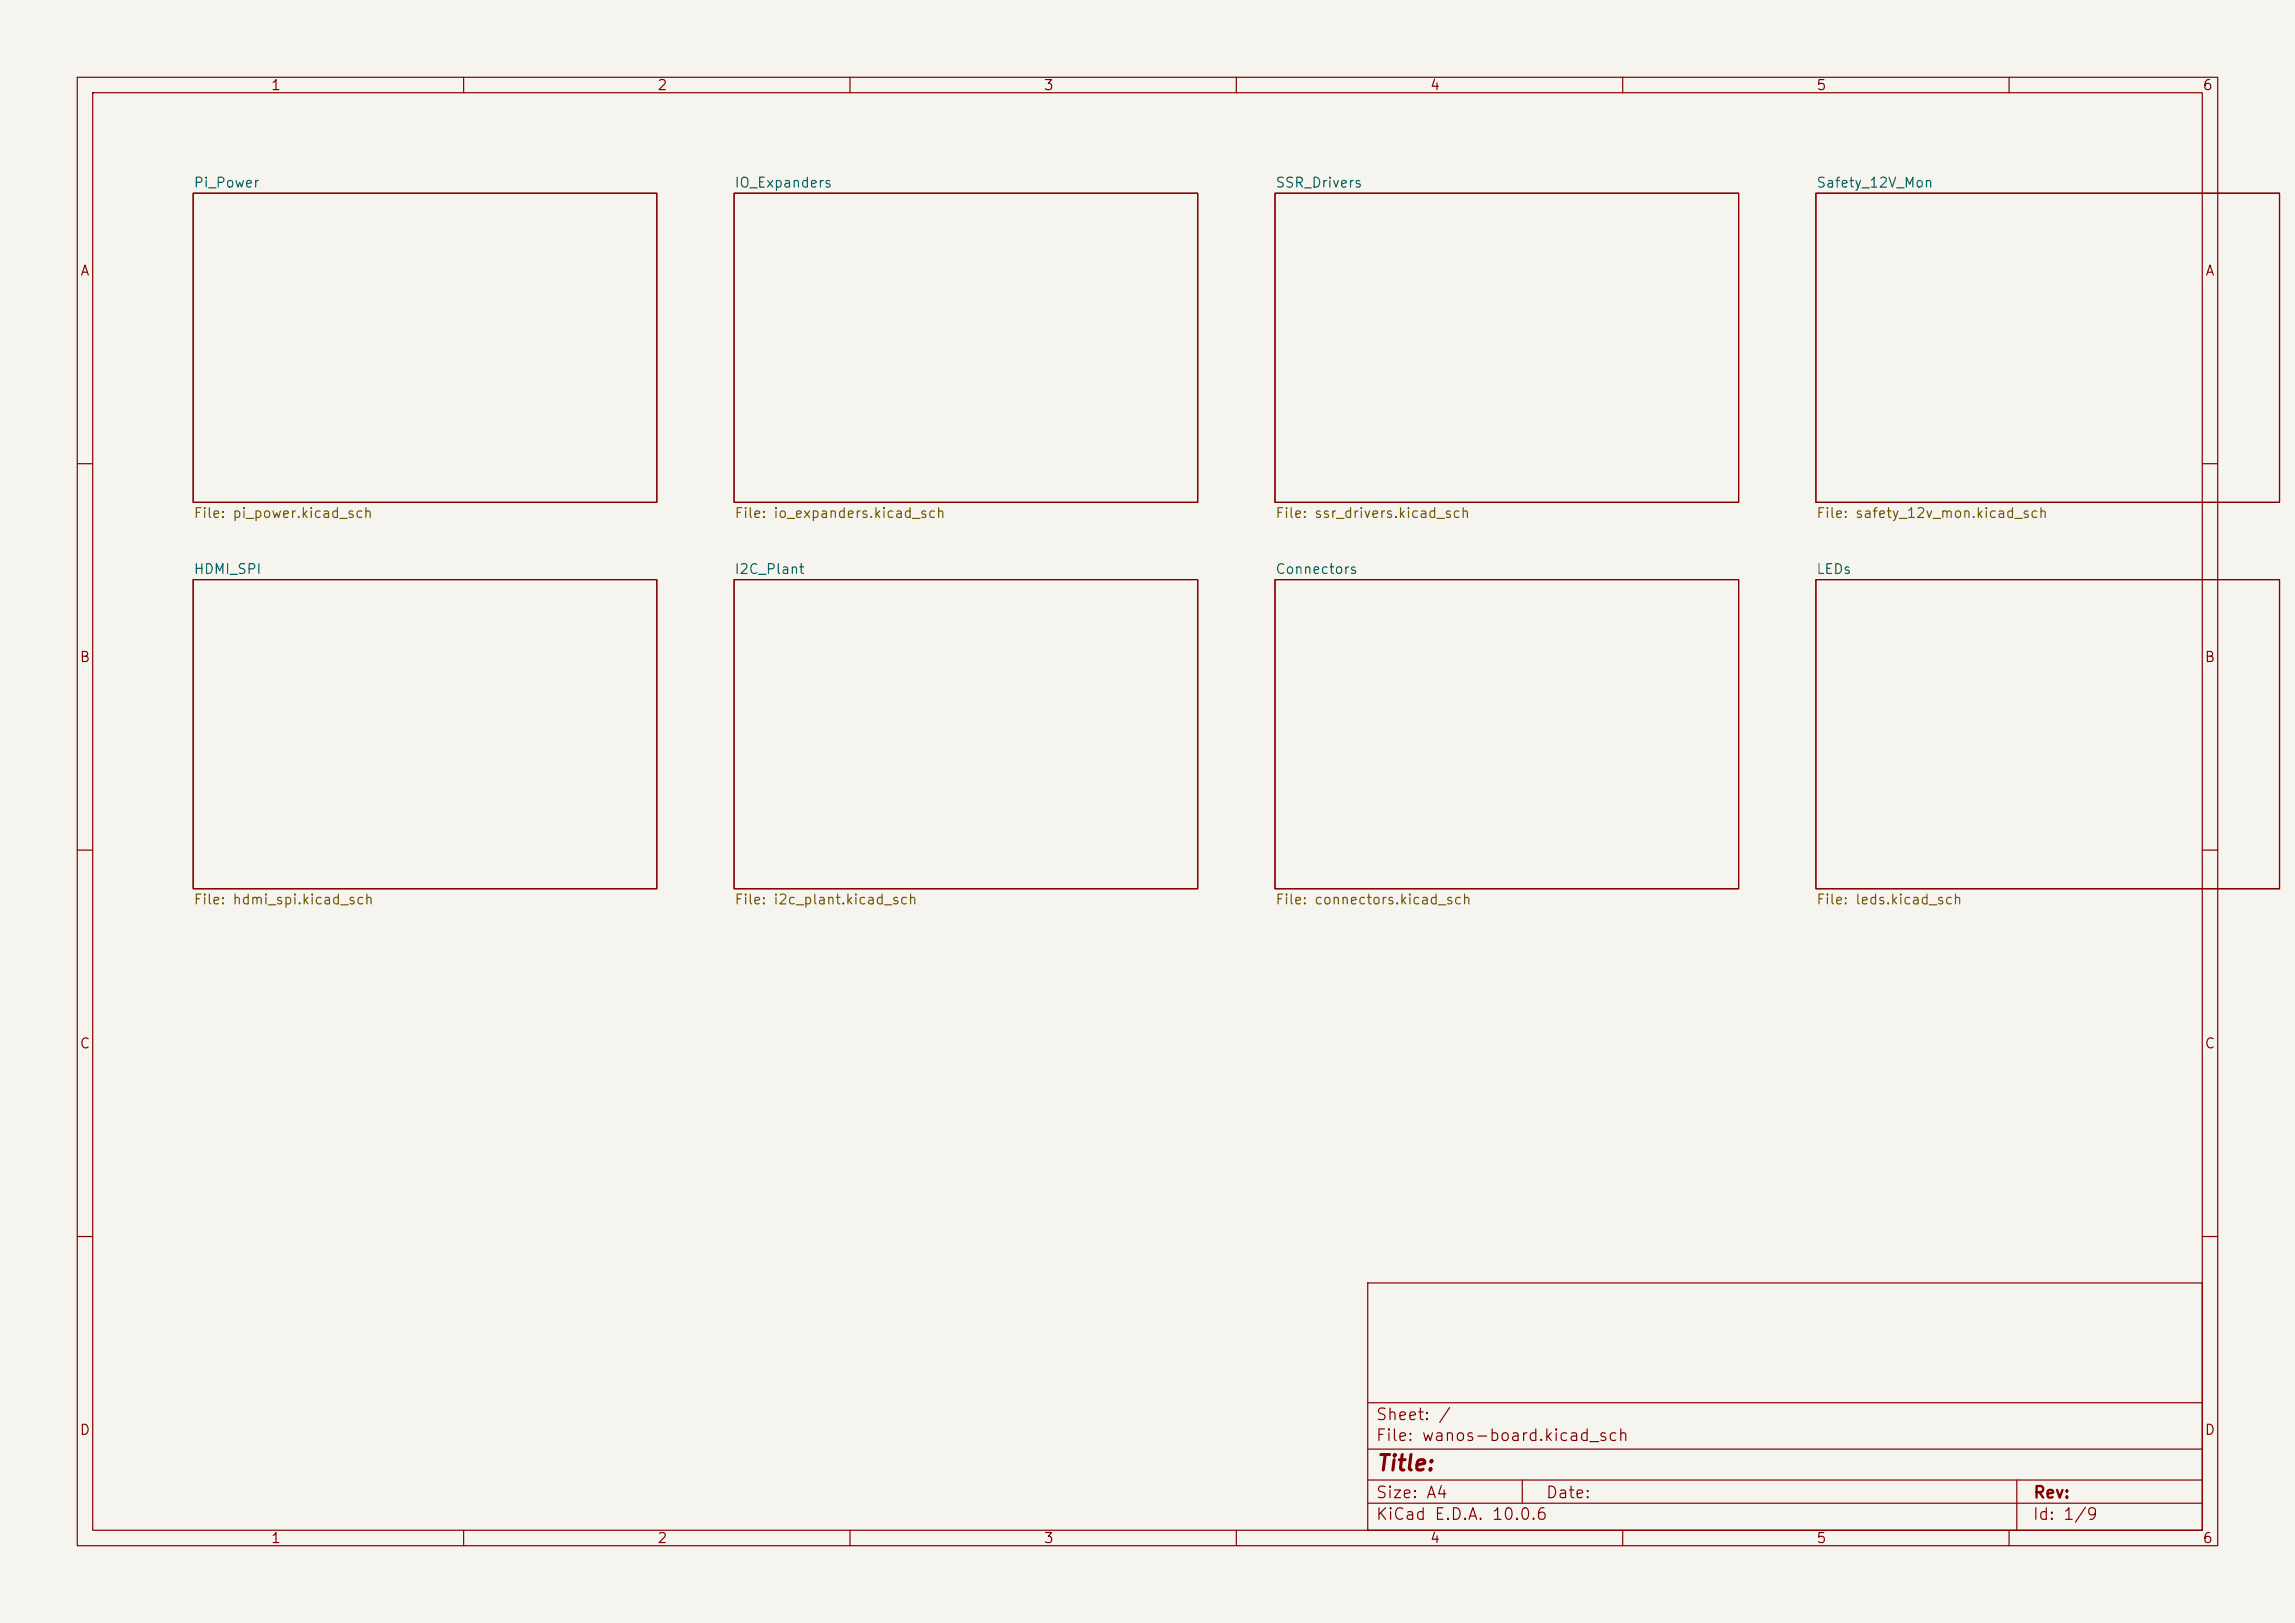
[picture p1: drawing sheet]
<svg xmlns="http://www.w3.org/2000/svg" width="297mm" height="210mm" viewBox="0 0 297 210" stroke-linecap="round" stroke-linejoin="round" font-family="sans-serif">
<defs><g id="words">
<text font-size="2" fill="#840000" x="178" y="190.8">Title:</text>
<g font-size="1.5" fill="#840000">
<text x="178" y="184.1">Sheet: /</text>
<text x="178" y="186.8">File: wanos-board.kicad_sch</text>
<text x="178" y="197">KiCad E.D.A. 10.0.6</text>
<text x="178" y="194.2">Size: A4</text>
<text x="200" y="194.2">Date:</text>
<text x="263" y="197">Id: 1/9</text>
<text x="263" y="194.2">Rev:</text>
</g>
<g font-size="1.3" fill="#840000">
<text x="35" y="12">1</text>
<text x="85" y="12">2</text>
<text x="135" y="12">3</text>
<text x="185" y="12">4</text>
<text x="235" y="12">5</text>
<text x="285" y="12">6</text>
<text x="10.3" y="36">A</text>
<text x="285.3" y="36">A</text>
<text x="10.2" y="86">B</text>
<text x="285.2" y="86">B</text>
<text x="10.2" y="136">C</text>
<text x="285.2" y="136">C</text>
<text x="10.2" y="186">D</text>
<text x="285.2" y="186">D</text>
<text x="35" y="200">1</text>
<text x="85" y="200">2</text>
<text x="135" y="200">3</text>
<text x="185" y="200">4</text>
<text x="235" y="200">5</text>
<text x="285" y="200">6</text>
</g>
<g font-size="1.3" fill="#006464">
<text x="25" y="24.6">Pi_Power</text>
<text x="95" y="24.6">IO_Expanders</text>
<text x="165" y="24.6">SSR_Drivers</text>
<text x="235" y="24.6">Safety_12V_Mon</text>
<text x="25" y="74.6">HDMI_SPI</text>
<text x="95" y="74.6">I2C_Plant</text>
<text x="165" y="74.6">Connectors</text>
<text x="235" y="74.6">LEDs</text>
</g>
<g font-size="1.3" fill="#725600">
<text x="25" y="67.3">File: pi_power.kicad_sch</text>
<text x="95" y="67.3">File: io_expanders.kicad_sch</text>
<text x="165" y="67.3">File: ssr_drivers.kicad_sch</text>
<text x="235" y="67.3">File: safety_12v_mon.kicad_sch</text>
<text x="25" y="117.3">File: hdmi_spi.kicad_sch</text>
<text x="95" y="117.3">File: i2c_plant.kicad_sch</text>
<text x="165" y="117.3">File: connectors.kicad_sch</text>
<text x="235" y="117.3">File: leds.kicad_sch</text>
</g>
</g></defs>
<path d="M0 0h297v210h-297z" fill="#f5f4ef" stroke="#f5f4ef" stroke-width=".13"/>
<g fill="none" stroke="#840000" stroke-width=".15">
<path d="M10 10h277v190h-277zM12 12h273v186h-273zM60 10v2M110 10v2M160 10v2M210 10v2M260 10v2M25 25h60v40h-60zM95 25h60v40h-60zM165 25h60v40h-60zM235 25h60v40h-60zM10 60h2"/>
<path d="M25 75h60v40h-60zM95 75h60v40h-60zM165 75h60v40h-60zM235 75h60v40h-60zM285 60h2M10 110h2M285 110h2M10 160h2M177 166h108v32h-108zM285 160h2M60 198v2M110 198v2"/>
<path d="M160 198v2M177 194.5h108M177 191.5h108M177 187.5h108M177 181.5h108M197 191.5v3M210 198v2M260 198v2M261 191.5v6.5"/>
</g>
<use href="#words"/>
</svg>
